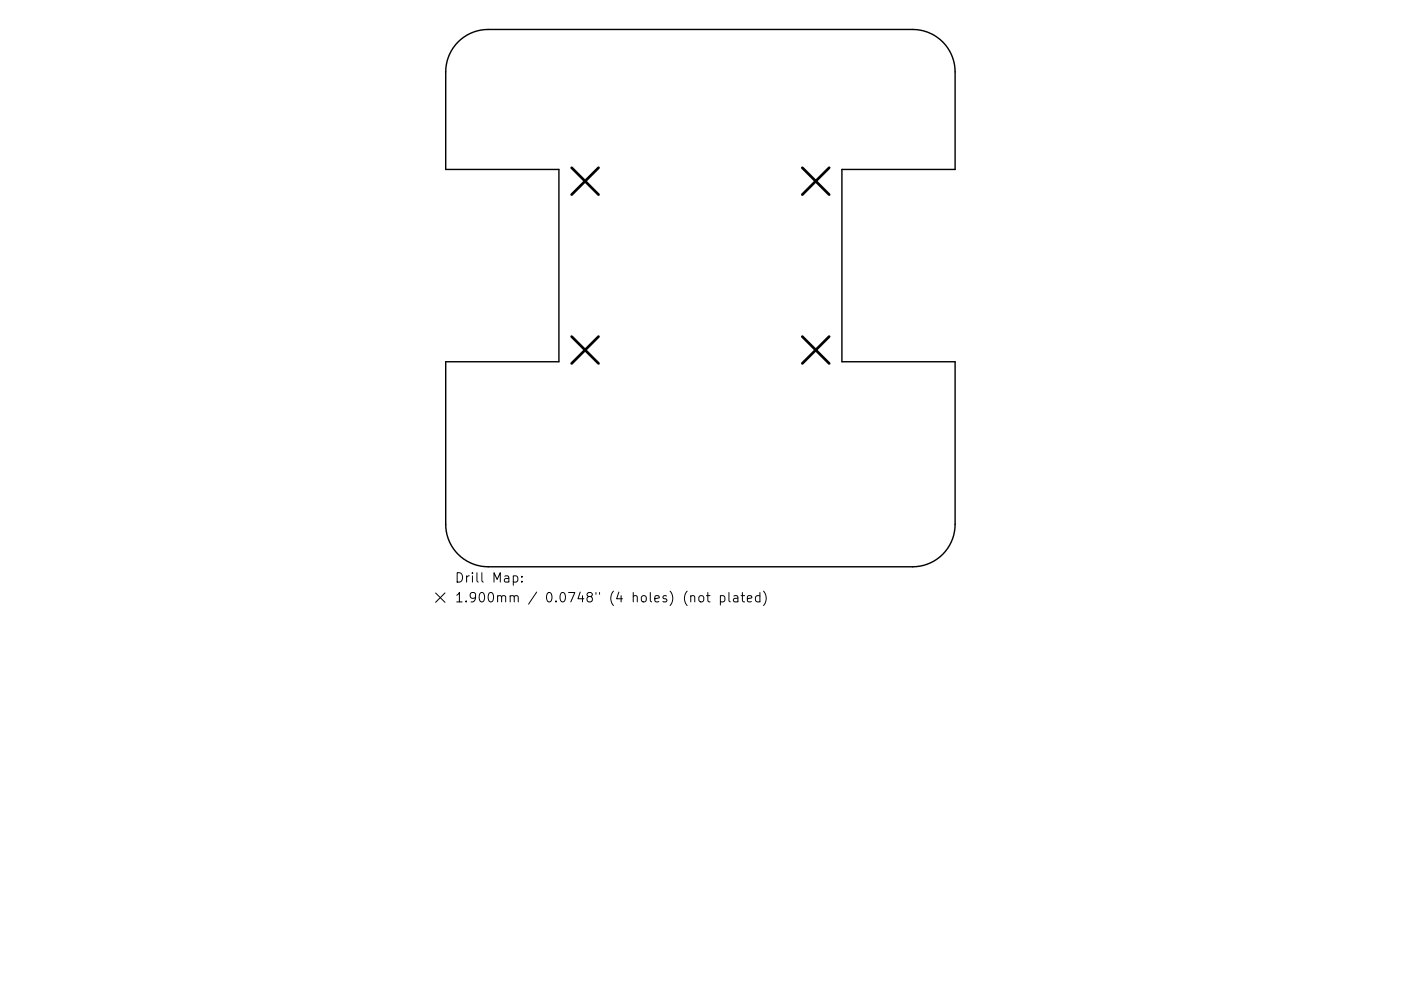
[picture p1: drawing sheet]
<svg xmlns="http://www.w3.org/2000/svg" width="297mm" height="210mm" viewBox="0 0 297 210" stroke-linecap="round" stroke-linejoin="round" font-family="sans-serif">
<defs><g id="words">
<g font-size="2.8">
<text x="96.4" y="124.2">Drill</text>
<text x="104.4" y="124.2">Map:</text>
<text x="96.4" y="128.4">1.900mm</text>
<text x="115.8" y="128.4">0.0748&quot;</text>
<text x="129.5" y="128.4">(4</text>
<text x="134.5" y="128.4">holes)</text>
<text x="145.5" y="128.4">(not</text>
<text x="153.4" y="128.4">plated)</text>
</g>
</g></defs>
<path d="M97.1 8.9a9 9 0 0 1 6.4-2.6h90a9 9 0 0 1 9 9v20.7h-24v40.8h24v34.5a9 9 0 0 1-9 9h-90a9 9 0 0 1-9-9v-34.5h24v-40.8h-24v-20.7a9 9 0 0 1 2.6-6.4z" fill="none" stroke="#000" stroke-width=".3"/>
<path d="M121.2 35.6l5.7 5.7M126.9 35.6l-5.7 5.7M170.1 35.6l5.7 5.7M175.8 35.6l-5.7 5.7M121.2 71.4l5.7 5.7M126.9 71.4l-5.7 5.7M170.1 71.4l5.7 5.7M175.8 71.4l-5.7 5.7" fill="none" stroke="#000" stroke-width=".57"/>
<path d="M92.4 125.8l2 2M94.4 125.8l-2 2M102.2 121.5v1.7l.3 .3M108.2 126.6l.3-.2 .4 .1 .1 1.2M109 126.7l.3-.3 .5 .1 .1 1.2M113.8 125.6l-1.7 2.6M126.4 125.7v.4M127.1 125.7v.4" fill="none" stroke="#000" stroke-width=".21"/>
<use href="#words"/>
</svg>
